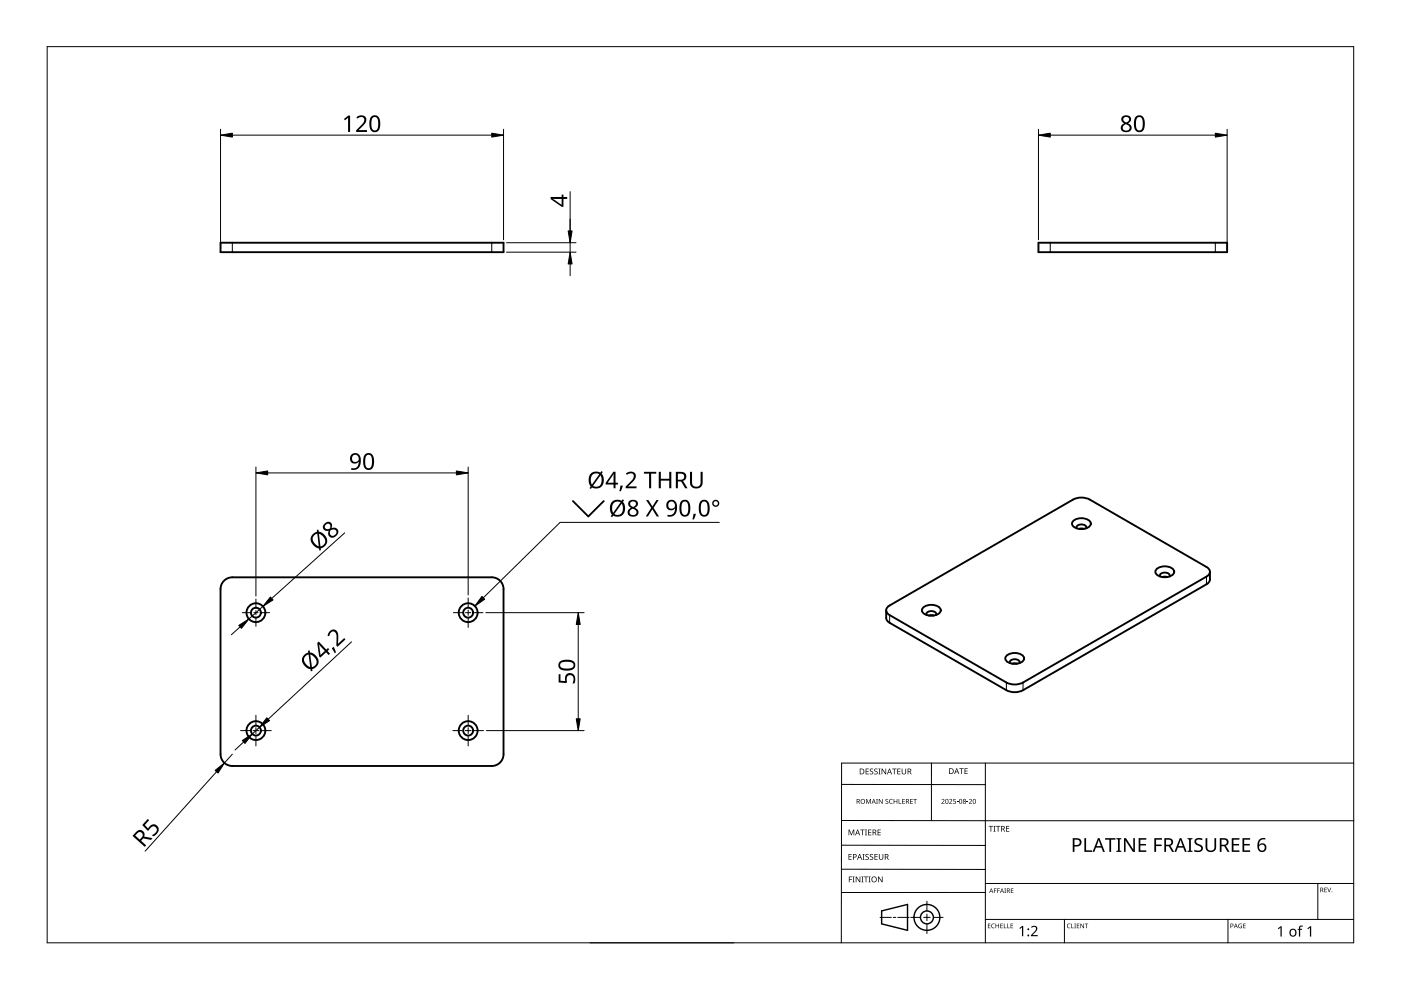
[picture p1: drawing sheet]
<svg xmlns="http://www.w3.org/2000/svg" width="297mm" height="210mm" viewBox="0 0 297 210" stroke-linecap="round" stroke-linejoin="round" font-family="sans-serif">
<g fill="none" stroke="#000" stroke-width=".4">
<path d="M46.8 51.5h60v2h-60zM220.2 51.5h40v2h-40zM227.7 110.3a2.81 2.81 0 0 1 3.5 .4 .94 .94 0 0 1-.7 1.3 2.72 2.72 0 0 1-3.1-.6l-.1-.4zM228.7 112.1h1.1M230.2 112l.1-.2a1.21 1.21 0 0 0-2.1 0l.1 .2M47.3 123.3a2.5 2.5 0 0 1 2-.9h55a2.5 2.5 0 0 1 2.5 2.5v35a2.5 2.5 0 0 1-2.5 2.5h-55a2.5 2.5 0 0 1-2.5-2.5v-35v-.6zM188.3 128.6l39.2-22.7a3.9 3.9 0 0 1 3.5 0l24.8 14.3a1.08 1.08 0 0 1 .7 1 1.08 1.08 0 0 1-.7 1.1l-38.9 22.4a3.9 3.9 0 0 1-3.5 0l-24.8-14.3a1.05 1.05 0 0 1-.3-1.8zM195.8 128.7a2.81 2.81 0 0 1 3.6 .3 .94 .94 0 0 1-.8 1.3 2.72 2.72 0 0 1-3-.5l-.1-.4zM196.9 130.5h1.1M198.4 130.4l.1-.2a1.21 1.21 0 0 0-2.1 0l.1 .2M213.5 138.9a2.81 2.81 0 0 1 3.5 .3 .94 .94 0 0 1-.7 1.3 2.72 2.72 0 0 1-3.1-.5l-.1-.4zM245.3 120.5a2.81 2.81 0 0 1 3.6 .4 .94 .94 0 0 1-.8 1.3 2.72 2.72 0 0 1-3-.6l-.1-.4z"/>
<path d="M246.4 122.3h1.1M247.9 122.2l.1-.2a1.21 1.21 0 0 0-2.1 0l.1 .2M256.5 121.2v1.7a1.25 1.25 0 0 1-.7 1l-38.9 22.4a3.9 3.9 0 0 1-3.5 0l-24.8-14.3a1.25 1.25 0 0 1-.7-1v-1.6M214.6 140.7h1.1M216.1 140.6l.1-.2a1.21 1.21 0 0 0-2.1 0l.1 .2"/>
<circle cx="54.3" cy="129.9" r="2"/>
<circle cx="54.3" cy="129.9" r="1.05"/>
<circle cx="99.3" cy="129.9" r="2"/>
<circle cx="99.3" cy="129.9" r="1.05"/>
<circle cx="54.3" cy="154.9" r="2"/>
<circle cx="54.3" cy="154.9" r="1.05"/>
<circle cx="99.3" cy="154.9" r="2"/>
<circle cx="99.3" cy="154.9" r="1.05"/>
</g>
<path d="M49.3 51.5v2M104.3 51.5v2M222.7 51.5v2M257.7 51.5v2M188.6 130.4v1.6M255.8 122.3v1.6M213.4 144.7v1.6M216.9 144.7v1.6" fill="none" stroke="#000" stroke-width=".21"/>
<path d="M10 9.9h277v190h-277z" fill="none" stroke="#000" stroke-width=".21"/>
<g fill="none" stroke="#000" stroke-width=".21">
<path d="M178.4 179.2l30.5 .1M178.4 166.3l30.5 .1M178.5 174h108.6M197.5 161.8v12.2M208.9 161.8v38.1M287 161.8h-108.6v38.1M125.1 199.9h30.5M178.4 184.3h30.5M186.6 194.5h2.4M189.4 194.5h.5M190.4 194.5h2.4M193.1 194.5h2.1"/>
<path d="M195.8 194.5h1.4M196.5 191.1v2M196.5 193.8v1.4M196.5 195.9v2M197.9 194.5h2.1M208.9 189.2h-30.5M208.9 187.3h78.1M208.9 194.9h78.1M225.7 194.9v5M260.4 194.9v5M279.4 187.3v7.6"/>
</g>
<g fill="none" stroke="#000" stroke-width=".3">
<path d="M186.9 193.1l5.5-1.3v5.5l-5.5-1.4z"/>
<circle cx="196.5" cy="194.5" r="1.37"/>
<circle cx="196.5" cy="194.5" r="2.74"/>
</g>
<g fill="#000">
<path d="M179.9 175.9h.2l.4 1 .4-1h.2v1.2h-.1v-1.1l-.4 1.1h-.2l-.4-1.1 .1 1.1h-.2zM182.4 175.9h.9v.1h-.4v1.1h-.1v-1.1h-.4zM183.4 175.9h.4l-.1 .1v1l.1 .1h-.4l.1-.1v-1zM183.6 169.4h.2l.3 .8 .4-.8h.2v1h-.2v-.9l-.4 .9-.4-.9 .1 .9h-.2zM183.5 163h.7v.1h-.5v.4h.5v.1h-.5v.4h.5v.2h-.7zM184.1 175.9h.6v.1h-.5v.4h.5v.1h-.5v.5h.5v.1h-.6zM184.5 163.1l.4-.2 .2 .1v.1a.25 .25 0 0 0-.4-.1 .25 .25 0 0 0 0 .4 .4 .4 0 0 1 .5 .3 .4 .4 0 0 1-.3 .5 .4 .4 0 0 1-.5-.2h.1a.27 .27 0 0 0 .4 .1 .27 .27 0 0 0-.1-.4l-.3-.3zM185.4 163.1l.4-.2 .3 .1-.1 .1a.25 .25 0 0 0-.4-.1 .25 .25 0 0 0 0 .4 .4 .4 0 0 1 .5 .3 .4 .4 0 0 1-.3 .5 .4 .4 0 0 1-.5-.2h.1a.27 .27 0 0 0 .4 .1 .27 .27 0 0 0 0-.4l-.4-.3zM185.8 169.4h.3l-.1 .1v.8l.1 .1h-.3l.1-.1zM186.2 163h.5l-.2 .1v1l.2 .1h-.5l.2-.1v-1zM186.1 175.9h.6v.1h-.5v.4h.5v.1h-.5v.5h.5v.1h-.6zM186.3 169.4h.2l.5 .8v-.8h.1v1h-.1l-.6-.8v.8h-.1z"/>
<path d="M186.9 163h.2l.6 1v-1h.2v1.2h-.2l-.6-1v1h-.2zM187.8 169.5l.3-.1h.2v.2a.25 .25 0 0 0-.3-.1 .25 .25 0 0 0-.1 .3 .25 .25 0 0 0 .3 .1 .32 .32 0 0 1 0 .5 .32 .32 0 0 1-.5-.1 .25 .25 0 0 0 .4 .1 .25 .25 0 0 0 0-.4l-.3-.2zM188.6 169.5l.4-.1h.3l-.1 .2a.41 .41 0 0 0-.6 .3 .41 .41 0 0 0 .6 .4 .48 .48 0 0 1-.6-.1 .48 .48 0 0 1 0-.7zM189.1 163h1v.1h-.4v1.1h-.2v-1.1h-.4zM189.5 169.4h.1v.4h.5v-.4h.1v1h-.1v-.5h-.5v.5h-.1zM190.5 169.4h.2v.9h.4v.1h-.6zM190.2 163h.7v.1h-.5v.4h.5v.1h-.5v.4h.5v.2h-.7zM191.3 169.4h.5v.1h-.4v.3h.4v.1h-.4v.4h.4v.1h-.5zM191.2 163h.1v.8a.32 .32 0 0 0 .3 .3 .32 .32 0 0 0 .4-.4v-.7h.1v.7a.47 .47 0 0 1-.5 .5 .47 .47 0 0 1-.4-.5zM193 169.4h.5v.1h-.4v.3h.4v.1h-.4v.4h.4v.1h-.5zM193.6 169.4h.8v.1h-.3v.9h-.2v-.9h-.3zM199.6 169.5a.37 .37 0 0 1 .6 0 .37 .37 0 0 1-.2 .6l-.2 .2h.5v.1h-.7l.3-.4a.27 .27 0 0 0 .2-.3 .27 .27 0 0 0-.4-.1z"/>
<path d="M201.2 169.5a.37 .37 0 0 1 .6 0 .37 .37 0 0 1-.2 .6l-.2 .2h.5v.1h-.7l.3-.4a.27 .27 0 0 0 .3-.3 .27 .27 0 0 0-.5-.1zM202.1 169.4h.5v.1h-.4v.3a.34 .34 0 0 1 .5 .2 .34 .34 0 0 1-.2 .4 .34 .34 0 0 1-.4-.1 .29 .29 0 0 0 .4 0 .29 .29 0 0 0 0-.4 .29 .29 0 0 0-.4 0zM202.9 170l.3 .1zM203.4 162.9h.9v.1h-.4v1.1h-.1v-1.1h-.4zM204.9 170l.4 .1zM204.5 162.9h.7v.1h-.5v.4h.4v.1h-.4v.5h.5v.1h-.7zM205.4 169.5a.37 .37 0 0 1 .6 0 .37 .37 0 0 1-.2 .6l-.2 .2h.5v.1h-.7l.3-.4a.27 .27 0 0 0 .3-.3 .27 .27 0 0 0-.5-.1zM209.6 175.1h.9v.2h-.3v1h-.2v-1h-.4zM210.6 175.1h.5l-.2 .1v1l.2 .1h-.5l.2-.1v-1zM211.2 175.1h.9v.2h-.4v1h-.2v-1h-.3zM213.3 175.1h.7v.2h-.5v.3h.5v.2h-.5v.4h.5v.1h-.7zM253.4 178a1.38 1.38 0 0 1 1.6-.2l-.1 .3-.4-.1a.55 .55 0 0 0-.9 .3 .55 .55 0 0 0 .6 .7 .88 .88 0 0 1 .8 1.1 .88 .88 0 0 1-1.2 .6l-.6-.2v-.3h.2a.82 .82 0 0 0 1.3-.3l-.2-.4-.4-.2a.88 .88 0 0 1-.7-1.3z"/>
<path d="M255.6 177.7h.4v1.9a.76 .76 0 0 0 .7 .7 .76 .76 0 0 0 .8-.7v-1.9h.3v1.9a1.12 1.12 0 0 1-1.1 1.1 1.12 1.12 0 0 1-1.1-1.1zM180 185.8h.7v.2h-.6v.4h.5v.1h-.5v.6h-.1zM179.9 181.1h.7v.1h-.5v.4h.4v.1h-.4v.5h.5v.1h-.7zM180.8 185.8h.4l-.1 .2v.9l.1 .2h-.4l.1-.2v-.9zM181.4 185.8h.2l.7 1.1v-1.1h.1v1.3h-.2l-.6-1v1h-.2zM182.6 185.8h.5l-.2 .2v.9l.2 .2h-.5l.2-.2v-.9zM182.9 181.1h.4l-.1 .1v1l.1 .1h-.4l.1-.1v-1zM183.2 185.8h.9v.2h-.4v1.1h-.2v-1.1h-.3zM183.5 181.2l.5-.1h.2v.2a.25 .25 0 0 0-.4-.1 .25 .25 0 0 0 0 .4 .4 .4 0 0 1 .4 .3 .4 .4 0 0 1-.2 .4 .4 .4 0 0 1-.5-.2 .27 .27 0 0 0 .5 .1 .27 .27 0 0 0-.1-.4l-.4-.3zM184.2 185.8h.4l-.1 .2v.9l.1 .2h-.4l.1-.2v-.9zM184.5 181.2l.4-.1h.2v.2a.25 .25 0 0 0-.4-.1 .25 .25 0 0 0 0 .4 .4 .4 0 0 1 .5 .3 .4 .4 0 0 1-.3 .4 .4 .4 0 0 1-.5-.2h.1a.27 .27 0 0 0 .4 .1 .27 .27 0 0 0-.1-.4l-.3-.3zM185.4 181.1h.7v.1h-.5v.4h.5v.1h-.5v.5h.5v.1h-.7z"/>
<path d="M186.2 185.8h.1l.7 1.1v-1.1h.1v1.3h-.2l-.6-1v1h-.1zM186.3 181.1h.2v.8a.32 .32 0 0 0 .3 .3 .32 .32 0 0 0 .3-.3v-.8h.2v.8a.47 .47 0 0 1-.5 .4 .47 .47 0 0 1-.5-.4zM209.5 195.8h.5l-.4 .1v.3h.4l-.4 .1v.4l.4 .1h-.5zM210.3 196l.3-.2 .3 .1v.1a.39 .39 0 0 0-.6 .3 .39 .39 0 0 0 .6 .4 .46 .46 0 0 1-.7-.1 .46 .46 0 0 1 .1-.6zM210.7 188.4h.6l-.4 .1v.3h.4l-.4 .1v.4h-.2zM211.4 188.4h.6l-.4 .1v.3h.4l-.4 .1v.4h-.2zM211.1 195.8h.1v.4h.5v-.4h.1v1h-.1v-.5h-.5v.5h-.1zM212.1 195.8h.5l-.4 .1v.3h.4l-.4 .1v.4l.4 .1h-.5zM212.8 195.8h.2v.9l.4 .1h-.6zM212.9 188.4h.4l-.1 .1 .1 .8h-.4l.2-.1zM213.6 195.8h.1v.9l.4 .1h-.5zM214.3 195.8h.5l-.4 .1v.3h.4l-.4 .1v.4l.4 .1h-.5z"/>
<path d="M214.3 188.4h.6l-.5 .1v.3h.4l-.4 .1v.3l.5 .1h-.6zM216.1 196.8l.6-.5h.2v2.2h-.2v-1.9l-.4 .4zM218.6 196.5a.76 .76 0 0 1 1.2 0 .76 .76 0 0 1-.3 1.2l-.6 .6h1.1v.2h-1.4v-.2l.8-.8a.52 .52 0 0 0 .2-.8 .52 .52 0 0 0-.9 0zM226.3 196l.4-.2 .3 .1-.1 .1a.39 .39 0 0 0-.6 .3 .39 .39 0 0 0 .6 .4 .46 .46 0 0 1-.6-.1 .46 .46 0 0 1 0-.6zM227.1 195.8h.2v.9l.4 .1h-.6zM227.8 195.8h.3l-.1 .1 .1 .9h-.3l.1-.1zM228.3 195.8h.5l-.4 .1v.3h.4l-.4 .1v.4l.4 .1h-.5zM229.1 195.8h.1l.5 .8v-.8h.1v1h-.1l-.5-.8v.8h-.1zM229.9 177.7h.4v2.6h1.2v.3h-1.6zM230 195.8h.7l-.3 .1v.9h-.1v-.9zM234.3 177.7h2.2v.3h-.9v2.6h-.4v-2.6h-.9zM236.7 177.7h1v.2l-.3 .1v2.3l.3 .1v.2h-1v-.2l.3-.1v-2.3l-.3-.1z"/>
<path d="M238.3 177.7h.4l1.6 2.4v-2.4h.3v2.9h-.4l-1.6-2.4v2.4h-.3zM241.4 177.7h1.6v.3h-1.2v.9h1.2v.4h-1.2v1h1.2v.3h-1.6zM244.7 177.7h1.7v.3h-1.3v1.1h1.2v.3h-1.2v1.2h-.4zM251.8 177.7h1v.2l-.3 .1v2.3l.3 .1v.2h-1v-.2l.3-.1v-2.3l-.3-.1zM261.2 177.7h1.6v.3h-1.3v.9h1.2v.4h-1.2v1h1.3v.3h-1.6zM262.7 196l.6-.1-.1 .1a.4 .4 0 0 0-.5 .3 .4 .4 0 0 0 .5 .4v-.3l-.2-.1h.3v.5a.53 .53 0 0 1-.7-.1 .53 .53 0 0 1 .1-.7zM263.6 195.8h.5l-.4 .1v.3h.4l-.4 .1v.4l.4 .1h-.5zM263.4 177.7h1.7v.3h-1.3v.9h1.2v.4h-1.2v1h1.3v.3h-1.7zM270.9 196.8l.6-.4h.2v2.2h-.2v-1.9l-.4 .3zM275.5 196.4l.7-.1v.2h-.4l-.1 .2v.2h.4v.2h-.4v1.5h-.3v-1.5h-.3l.3-.2zM277.2 196.8l.6-.4h.2v2.2h-.3v-1.9l-.4 .3zM280.8 188.2h.5l-.4 .1v.3h.4l-.4 .1v.4l.4 .1h-.5z"/>
<path d="M281.4 188.2h.1l.3 .8 .3-.8h.1l-.3 1h-.1z"/>
<path d="M181.6 169.4h.3a.29 .29 0 0 1 .4 .2 .29 .29 0 0 1-.2 .4l.3 .4h-.2l-.2-.4h-.2v.4h-.2zM181.8 169.5v.4h.1a.2 .2 0 0 0 .2-.2 .2 .2 0 0 0-.2-.2z"/>
<path d="M181.8 175.9h.1l.5 1.2h-.2l-.1-.4h-.5l-.2 .4h-.1zM181.8 176l-.2 .6h.4z"/>
<path d="M182.3 163h.4a.61 .61 0 0 1 .6 .6 .61 .61 0 0 1-.7 .6h-.3zM182.4 163.1v.9h.2a.48 .48 0 0 0 .5-.4 .48 .48 0 0 0-.5-.5z"/>
<path d="M182.4 169.9a.51 .51 0 0 1 1 0 .51 .51 0 0 1-1 0zM182.6 169.9a.4 .4 0 0 0 .8 0 .4 .4 0 0 0-.8 0z"/>
<path d="M185 175.9h.3a.35 .35 0 0 1 .5 .2 .35 .35 0 0 1-.3 .5l.4 .5h-.2l-.3-.5h-.2v.5h-.2zM185.2 176v.5h.1a.23 .23 0 0 0 .3-.3 .23 .23 0 0 0-.3-.2z"/>
<path d="M185.2 169.4l.5 1-.3-.3h-.4l-.2 .3zM185.2 169.5l-.1 .5h.3z"/>
<path d="M188.5 163h.2l.4 1.2h-.1l-.2-.4h-.5l-.1 .4h-.2zM188.6 163.1l-.2 .6h.4z"/>
<path d="M192.1 169.4h.3a.29 .29 0 0 1 .3 .2 .29 .29 0 0 1-.2 .4l.3 .4h-.1l-.3-.4h-.2v.4h-.1zM192.2 169.5v.4h.2a.2 .2 0 0 0 .2-.2 .2 .2 0 0 0-.3-.2z"/>
<path d="M192.4 163h.4a.35 .35 0 0 1 .4 .2 .35 .35 0 0 1-.2 .4l.3 .6h-.2l-.3-.5h-.2v.5h-.2zM192.6 163.1v.4h.2a.23 .23 0 0 0 .3-.2 .23 .23 0 0 0-.3-.2z"/>
<path d="M200.5 169.5l.4-.1 .2 .2v.5l-.2 .3h-.3l-.2-.2zM200.6 169.6v.1a.37 .37 0 0 0-.1 .4 .37 .37 0 0 0 .4 .2 .4 .4 0 0 0 .1-.5 .4 .4 0 0 0-.4-.2z"/>
<path d="M201.2 162.9h.4a.61 .61 0 0 1 .6 .6 .61 .61 0 0 1-.6 .6h-.4zM201.4 163v1h.1a.48 .48 0 0 0 .5-.5 .48 .48 0 0 0-.4-.5z"/>
<path d="M202.8 162.9h.1l.5 1.2h-.2l-.1-.4h-.5l-.1 .4h-.2zM202.8 163l-.1 .6h.3z"/>
<path d="M203.5 169.5l.3-.1 .2 .2v.5l-.2 .3h-.3l-.1-.2zM203.5 169.6v.1a.37 .37 0 0 0-.1 .4 .37 .37 0 0 0 .4 .2 .4 .4 0 0 0 .1-.5 .4 .4 0 0 0-.4-.2z"/>
<path d="M204.2 169.5a.29 .29 0 0 1 .5-.1 .29 .29 0 0 1-.1 .5 .29 .29 0 0 1 .1 .4 .29 .29 0 0 1-.4 0 .29 .29 0 0 1 .1-.4zM204.3 170.2a.2 .2 0 0 0 .4 0 .2 .2 0 0 0-.4 0zM204.3 169.7a.17 .17 0 0 0 .3 0 .17 .17 0 0 0-.3 0z"/>
<path d="M206.4 169.5l.3-.1 .2 .2v.5l-.2 .3h-.3l-.1-.2zM206.4 169.6v.1a.37 .37 0 0 0-.1 .4 .37 .37 0 0 0 .4 .2 .4 .4 0 0 0 .2-.5 .4 .4 0 0 0-.5-.2z"/>
<path d="M212.3 175.1h.3a.35 .35 0 0 1 .4 .3 .35 .35 0 0 1-.2 .4l.3 .5h-.2l-.3-.5h-.2v.5h-.1zM212.4 175.2v.5h.2a.23 .23 0 0 0 .3-.2 .23 .23 0 0 0-.3-.3z"/>
<path d="M227.4 177.7h.8a.92 .92 0 0 1 1.1 .9 .92 .92 0 0 1-1.2 .9h-.3v1.1h-.4zM227.8 178v1.2a.73 .73 0 0 0 .8-.1 .73 .73 0 0 0 .3-.8l-.4-.2z"/>
<path d="M246.9 177.7h.8a.84 .84 0 0 1 1 .6 .84 .84 0 0 1-.6 1l.8 1.3h-.4l-.7-1.2h-.6v1.2h-.3zM247.2 178v1.1h.5a.56 .56 0 0 0 .6-.5 .56 .56 0 0 0-.7-.6z"/>
<path d="M258.6 177.7h.8a.84 .84 0 0 1 1 .6 .84 .84 0 0 1-.5 1l.8 1.3h-.4l-.7-1.2h-.6v1.2h-.4zM259 178v1.1h.4a.56 .56 0 0 0 .7-.5 .56 .56 0 0 0-.7-.6z"/>
<path d="M267 178l.9-.3h.4v.3a.99 .99 0 0 0-1.3 1.1 .93 .93 0 0 1 1.3 .1 .93 .93 0 0 1-.2 1.4 .93 .93 0 0 1-1.3-.4l-.2-1.2zM266.9 179.7a.65 .65 0 0 0 1.3 0 .65 .65 0 0 0-1.3 0z"/>
<path d="M180.8 181.1h.4a.41 .41 0 0 1 .4 .5 .41 .41 0 0 1-.6 .2v.5h-.2zM181 181.2v.5a.29 .29 0 0 0 .5-.3 .29 .29 0 0 0-.5-.2z"/>
<path d="M182.2 181.1h.1l.5 1.2h-.2l-.1-.4h-.5l-.1 .4h-.2zM182.3 181.2l-.2 .6h.3z"/>
<path d="M184.7 186.5a.61 .61 0 0 1 1.2 0 .61 .61 0 0 1-1.2 0zM184.9 186.5a.45 .45 0 0 0 .9 0 .45 .45 0 0 0-.9 0z"/>
<path d="M187.6 181.1h.3a.35 .35 0 0 1 .5 .2 .35 .35 0 0 1-.3 .4l.4 .6h-.2l-.3-.5h-.3v.5h-.1zM187.7 181.2v.5h.2a.23 .23 0 0 0 .3-.3 .23 .23 0 0 0-.3-.2z"/>
<path d="M210.1 188.4l.5 .9-.2-.3h-.4l-.3 .3zM210.2 188.5l-.2 .4h.3z"/>
<path d="M212.4 188.4l.5 .9-.3-.3h-.3l-.3 .3zM212.4 188.5l-.1 .4h.3z"/>
<path d="M213.5 188.4h.2a.28 .28 0 0 1 .4 .2 .28 .28 0 0 1-.2 .3l.3 .4-.4-.4h-.2v.4h-.1zM213.6 188.5v.3h.1a.19 .19 0 0 0 .3-.2 .19 .19 0 0 0-.3-.1z"/>
<path d="M232.8 177.7h.3l1.2 2.9h-.4l-.4-.9h-1.1l-.4 .9h-.4zM232.9 178.1l-.4 1.3h.9z"/>
<path d="M250.1 177.7h.4l1.1 2.9h-.4l-.3-.9h-1.2l-.3 .9h-.4zM250.3 178.1l-.5 1.3h1z"/>
<path d="M260.9 195.8h.2a.32 .32 0 0 1 .4 .4 .32 .32 0 0 1-.5 .2v.4h-.1zM261 195.9v.4a.24 .24 0 0 0 .4-.2 .24 .24 0 0 0-.4-.2z"/>
<path d="M262 195.8l.4 1-.2-.3h-.4l-.2 .3zM262 196l-.1 .4h.3z"/>
<path d="M273.6 197.1a.82 .82 0 0 1 1.2 .1 .82 .82 0 0 1-.2 1.2 .82 .82 0 0 1-1.2-.4zM273.8 197.2a.6 .6 0 0 0-.1 .8 .6 .6 0 0 0 .8 .2l.1-.3a.53 .53 0 0 0-.1-.6 .53 .53 0 0 0-.7-.1z"/>
<path d="M279.9 188.2h.3a.28 .28 0 0 1 .3 .2 .28 .28 0 0 1-.1 .3l.2 .5-.3-.4h-.2v.4h-.2zM280.1 188.3v.4h.1a.19 .19 0 0 0 .2-.2 .19 .19 0 0 0-.2-.2z"/>
<circle cx="218" cy="198.3" r=".2"/>
<circle cx="218" cy="197" r=".2"/>
<circle cx="282.4" cy="189.1" r=".09"/>
</g>
<g fill="none" stroke="#000" stroke-width=".21">
<path d="M51.4 129.9h2M53.8 129.9h.9M54.3 127v2M54.3 129.5v.8M54.3 130.8v2M55.2 129.9h2M96.1 129.9h2M98.7 129.9h1.1M99.3 126.8v2M99.3 129.3v1.2M99.3 131v2M100.4 129.9h2"/>
<path d="M51 154.9h2M53.6 154.9h1.3M54.3 151.7v2M54.3 154.3v1.2M54.3 156.2v2M55.5 154.9h2M96 154.9h2M98.6 154.9h1.3M99.3 151.7v2M99.3 154.3v1.2M99.3 156.2v2M100.5 154.9h2"/>
</g>
<g fill="none" stroke="#000" stroke-width=".21">
<path d="M46.8 27.4v25.4M49.3 28.7h55M106.8 27.4v23.4M220.2 27.4v23.4M222.7 28.7h35M260.2 27.4v25.4M107.4 51.5h14.7M107.4 53.5h14.7M120.9 40.6v12.9M120.9 56v2.5M54.3 99v27.4M99.3 99v27.1"/>
<path d="M56.8 100.3h40M73.1 113l-15.5 13.9M50.9 132.9l-1.8 1.7M55.7 128.6l-2.9 2.6M74.5 136.1l-17.6 16.4M103 129.9h20.8M122.6 132.4v20M49.3 159.9l-1.7 1.9M51.7 157.3l-1.9 1.7M55 154.2l-1.5 1.4M103.1 154.9h20.7M45.9 163.6l-15.1 16.9"/>
</g>
<g fill="#000" stroke="#000" stroke-width=".21">
<path d="M46.8 28.7l2.5-.5v.9zM104.3 28.2l2.5 .5-2.5 .4zM220.2 28.7l2.5-.5v.9zM257.7 28.2l2.5 .5-2.5 .4zM120.9 53.5l.4 2.5h-.8zM120.5 49h.8l-.4 2.5zM96.8 99.9l2.5 .4-2.5 .4zM54.3 100.3l2.5-.4v.8zM50.6 132.6l2.2-1.4-1.6 2zM57.3 126.6l.6 .6-2.2 1.4zM122.6 129.9l.4 2.5h-.8zM51.4 157l2.1-1.4-1.6 2z"/>
<path d="M56.6 152.2l.5 .6-2.1 1.4zM122.2 152.4h.8l-.4 2.5zM45.6 163.3l2-1.5-1.4 2.1z"/>
</g>
<g fill="#000">
<path d="M72.9 25.2l1-.7h.3v3.5h-.4v-3.1l-.7 .6zM75.6 24.9a1.16 1.16 0 0 1 1.3-.5 1.16 1.16 0 0 1 .8 1.2l-.4 .7-1.2 1.3h1.7v.4h-2.3v-.4l1.1-1.1a.98 .98 0 0 0 .3-1.6l-.5-.1-.6 .3zM121.3 106.1h.3l3.1 3.1 3.2-3.1a.19 .19 0 0 1 .2 0 .19 .19 0 0 1 0 .3l-3.4 3.3-3.4-3.3zM131.6 103h.4l-.4 1.2h-.3zM132.7 100.4a1.16 1.16 0 0 1 1.3-.4 1.16 1.16 0 0 1 .8 1.1l-.3 .7-1.3 1.3h1.8v.4h-2.3v-.3l1.1-1.1a.98 .98 0 0 0 .2-1.7h-.5l-.6 .3zM136.5 100h2.6v.4h-1v3.1h-.5v-3.1h-1.1zM137 106h.5l.8 1.4 .9-1.4h.4l-1 1.7 1.1 1.8h-.5l-.9-1.5-.9 1.5h-.5l1.2-1.8zM139.7 100h.4v1.5h1.8v-1.5h.4v3.5h-.4v-1.6h-1.8v1.6h-.4zM147 108.9l.5 .1-.4 1.1h-.3zM146.3 100h.4v2.3a.9 .9 0 0 0 .9 .9 .9 .9 0 0 0 .9-.9v-2.3h.5v2.3a1.35 1.35 0 0 1-1.4 1.3 1.35 1.35 0 0 1-1.3-1.3zM70.4 137.5l.4-.3 .4 1.1-.2 .2zM70 133.8a1.09 1.09 0 0 1 1.3-.1 1.09 1.09 0 0 1 .4 1.3v1.5l1.3-1.2 .2 .3-1.6 1.5-.3-.2 .1-1.6a.98 .98 0 0 0-1-1.4l-.3 .3-.3 .7-.3-.1z"/>
<path d="M118.4 142.9h.4v1.4l1 .1a1.17 1.17 0 0 1 1-1.7 1.17 1.17 0 0 1 1.2 1.6l-.2 .6h-.4a1.03 1.03 0 0 0 .3-1 1.03 1.03 0 0 0-.8-.8 .93 .93 0 0 0-.7 1.5l-.1 .2-1.7-.1zM31.3 173.6l.3 .3-.9 1 .7 .8a1.17 1.17 0 0 1 1.9-.7 1.17 1.17 0 0 1-.2 2l-.6 .3-.3-.2a1.03 1.03 0 0 0 .8-1.7 .93 .93 0 0 0-1.5 .7h-.2l-1.1-1.2z"/>
<path d="M78.7 24.7a1.16 1.16 0 0 1 1.4-.1 1.16 1.16 0 0 1 .5 1.2 1.69 1.69 0 0 1-1 2.2 1.27 1.27 0 0 1-1.3-1.6l.1-1.1zM79 25a2.16 2.16 0 0 0 .3 2.6 .82 .82 0 0 0 .9-1 1.35 1.35 0 0 0-.7-1.8z"/>
<path d="M237.9 24.8a1.03 1.03 0 0 1 1.3-.4 1.03 1.03 0 0 1 .5 1.2l-.5 .5a1 1 0 0 1 .7 1.3 1 1 0 0 1-1.4 .6 .94 .94 0 0 1-.9-.8 .94 .94 0 0 1 .7-1l-.1-.1a.88 .88 0 0 1-.3-1.3zM238 27.1a.7 .7 0 0 0 1.4 0 .7 .7 0 0 0-1.4 0zM238.2 25.4a.6 .6 0 0 0 1.2 0 .6 .6 0 0 0-1.2 0z"/>
<path d="M240.9 24.7a1.16 1.16 0 0 1 1.3-.1 1.16 1.16 0 0 1 .5 1.2 1.69 1.69 0 0 1-1 2.2 1.27 1.27 0 0 1-1.3-1.6l.1-1.1zM241.1 25a2.16 2.16 0 0 0 .3 2.6 .82 .82 0 0 0 .9-1 1.35 1.35 0 0 0-.7-1.8z"/>
<path d="M116.7 41.8h2.4v-.5h.4v.5h.8v.4h-.8v1.7h-.4l-2.4-1.7zM117.2 42.2l1.9 1.2v-1.2z"/>
<path d="M74.5 96.4a1.22 1.22 0 0 1 1.5-.1 1.22 1.22 0 0 1 .5 1.3 1.64 1.64 0 0 1-2 2v-.4a1.16 1.16 0 0 0 1.2-.2 1.16 1.16 0 0 0 .3-1.1 1.08 1.08 0 0 1-1.6 .1 1.08 1.08 0 0 1 .1-1.6zM74.6 97.2a.76 .76 0 0 0 1.5 0 .76 .76 0 0 0-1.5 0z"/>
<path d="M77.4 96.3a1.16 1.16 0 0 1 1.4-.1 1.16 1.16 0 0 1 .5 1.2 1.69 1.69 0 0 1-1 2.2 1.27 1.27 0 0 1-1.3-1.5l.1-1.2zM77.7 96.6a2.16 2.16 0 0 0 .3 2.7 .82 .82 0 0 0 .9-1.1 1.35 1.35 0 0 0-.8-1.8z"/>
<path d="M67.2 112.4l.3-.1 .1 .4a1.81 1.81 0 0 1 1.7 1.5 1.81 1.81 0 0 1-1.1 2l-.2 .1v.4h-.3l-.1-.4a1.84 1.84 0 0 1-1.6-1.3 1.84 1.84 0 0 1 .6-2l.6-.3zM67.6 113.2l.3 2.7a1.23 1.23 0 0 0 1.1-1.1 1.23 1.23 0 0 0-.7-1.3zM66.6 113.5l-.1 .1a1.34 1.34 0 0 0 .7 2l.4 .2-.3-2.6z"/>
<path d="M68.9 111a.87 .87 0 0 1 1.2-.2 .87 .87 0 0 1 .2 1.2 1 1 0 0 1 1.4 .4 1 1 0 0 1-.6 1.4 .94 .94 0 0 1-1.3 0 .94 .94 0 0 1-.1-1.3 .89 .89 0 0 1-1.1-.4 .89 .89 0 0 1 .3-1.1zM69.9 112.9a.7 .7 0 0 0 1.4 0 .7 .7 0 0 0-1.4 0zM68.9 111.7a.6 .6 0 0 0 1.2 0 .6 .6 0 0 0-1.2 0z"/>
<path d="M125.2 100.5l.5-.4a1.92 1.92 0 0 1 1.6 .1l.2-.3 .3 .2-.2 .3a1.81 1.81 0 0 1 .2 2.3 1.81 1.81 0 0 1-2.1 .7l-.2-.1-.2 .4-.3-.2 .2-.4a2.31 2.31 0 0 1 0-2.6zM127.3 100.8l-1.6 2.2a1.23 1.23 0 0 0 1.5-.1 1.23 1.23 0 0 0 .3-1.4zM125.6 100.6a1.93 1.93 0 0 0-.1 2.1l1.6-2.2-.8-.1z"/>
<path d="M130.1 100h.4v2.3h.5v.4h-.5v.8h-.4v-.8h-1.7v-.3zM130.1 100.5l-1.3 1.8h1.3z"/>
<path d="M129.7 106.4l.5-.3a1.93 1.93 0 0 1 1.6 .1l.2-.3 .3 .2-.2 .3a1.81 1.81 0 0 1 .3 2.3 1.81 1.81 0 0 1-2.2 .7l-.2-.1-.2 .4-.3-.2 .2-.4a2.31 2.31 0 0 1 0-2.7zM131.8 106.8l-1.5 2.2a1.23 1.23 0 0 0 1.4-.1 1.23 1.23 0 0 0 .4-1.4zM130.1 106.6a1.93 1.93 0 0 0-.1 2.1l1.6-2.2-.8-.1z"/>
<path d="M133.3 106.3a1.03 1.03 0 0 1 1.3-.3 1.03 1.03 0 0 1 .6 1.2l-.6 .5a1 1 0 0 1 .7 1.2 1 1 0 0 1-1.3 .6 .94 .94 0 0 1-.9-.8 .94 .94 0 0 1 .7-1l-.2-.1a.88 .88 0 0 1-.3-1.3zM133.5 108.6a.7 .7 0 0 0 1.4 0 .7 .7 0 0 0-1.4 0zM133.6 106.9a.6 .6 0 0 0 1.2 0 .6 .6 0 0 0-1.2 0z"/>
<path d="M141.6 106.3a1.22 1.22 0 0 1 1.4-.1 1.22 1.22 0 0 1 .6 1.3 1.64 1.64 0 0 1-2.1 2v-.4a1.16 1.16 0 0 0 1.2-.2 1.16 1.16 0 0 0 .4-1.1 1.08 1.08 0 0 1-1.6 .1 1.08 1.08 0 0 1 .1-1.6zM141.6 107.1a.8 .8 0 0 0 1.6 0 .8 .8 0 0 0-1.6 0z"/>
<path d="M143.3 100h.9a1 1 0 0 1 1.3 .7 1 1 0 0 1-.7 1.3l1 1.5h-.5l-.9-1.4h-.7v1.4h-.4zM143.7 100.4v1.3h.5a.67 .67 0 0 0 .9-.6 .67 .67 0 0 0-.9-.7z"/>
<path d="M144.5 106.2a1.16 1.16 0 0 1 1.3-.1 1.16 1.16 0 0 1 .5 1.2 1.69 1.69 0 0 1-1 2.2 1.27 1.27 0 0 1-1.2-1.5v-1zM144.7 106.5a2.16 2.16 0 0 0 .3 2.7 .82 .82 0 0 0 .9-1.1 1.35 1.35 0 0 0-.7-1.8z"/>
<path d="M148.6 106.2a1.16 1.16 0 0 1 1.3-.1 1.16 1.16 0 0 1 .5 1.2 1.69 1.69 0 0 1-1 2.2 1.27 1.27 0 0 1-1.2-1.5v-1zM148.8 106.5a2.16 2.16 0 0 0 .3 2.7 .82 .82 0 0 0 .9-1.1 1.35 1.35 0 0 0-.7-1.8z"/>
<path d="M151 106.7a.75 .75 0 0 1 1.5 0 .75 .75 0 0 1-1.5 0zM151.3 106.7a.46 .46 0 0 0 .9 0 .46 .46 0 0 0-.9 0z"/>
<path d="M65.3 138l.4-.1v.4a1.81 1.81 0 0 1 1.8 1.5 1.81 1.81 0 0 1-1.1 2l-.2 .1v.4h-.3l-.1-.4a1.84 1.84 0 0 1-1.6-1.3 1.84 1.84 0 0 1 .6-2l.6-.2zM65.8 138.8l.3 2.7a1.23 1.23 0 0 0 1-1.1 1.23 1.23 0 0 0-.7-1.3zM64.8 139.1l-.1 .2a1.34 1.34 0 0 0 .7 1.9l.4 .2-.4-2.6z"/>
<path d="M67.3 136.3l.3-.3 1.6 1.7 .3-.3 .3 .3-.4 .3 .6 .6-.3 .3-.6-.6-1.2 1.1-.2-.2zM67.6 136.6l.4 2.3 .9-.9z"/>
<path d="M118.6 140.3a2.6 2.6 0 0 1 3.3 .2 1.22 1.22 0 0 1-.2 1.3 1.22 1.22 0 0 1-1.3 .4 1.53 1.53 0 0 1-2-1zM118.9 140.6a.75 .75 0 0 0 0 .9 .75 .75 0 0 0 .9 .2h1a.69 .69 0 0 0 .8-.7 .69 .69 0 0 0-.8-.7h-1.3z"/>
<path d="M29 176.3a.97 .97 0 0 1 1.2-.2 .97 .97 0 0 1 .4 1.3l1.8 .3-.4 .4-1.6-.3-.5 .5 1.1 .9-.3 .4-2.6-2.4zM29.2 176.6l-.5 .6 .9 .8 .4-.4a.65 .65 0 0 0 .1-.9 .65 .65 0 0 0-.9-.1z"/>
</g>
<path d="M102.2 126.5l.6 .5-2.1 1.5z" fill="#000" stroke="#000" stroke-width=".21"/>
<path d="M152.5 110.8h-33.7l-18.1 17.7" fill="none" stroke="#000" stroke-width=".21"/>
</svg>
